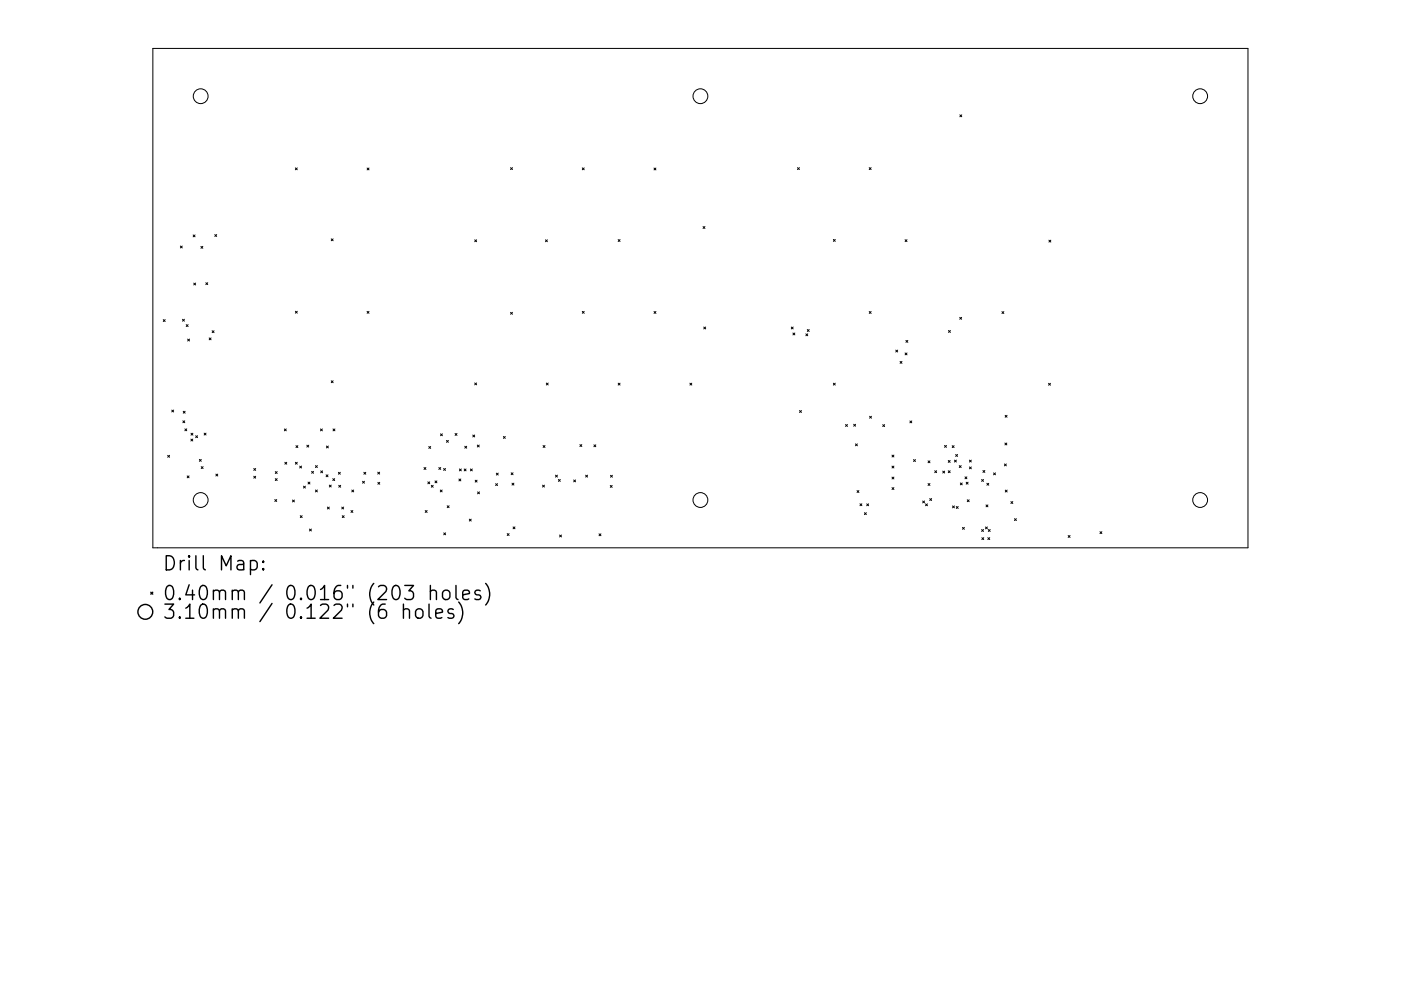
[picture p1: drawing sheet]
<svg xmlns="http://www.w3.org/2000/svg" width="297mm" height="210mm" viewBox="0 0 297 210" stroke-linecap="round" stroke-linejoin="round" font-family="sans-serif">
<defs><g id="words">
<g font-size="4.2">
<text x="34.4" y="121.1">Drill Map:</text>
<text x="34.4" y="127.4">0.40mm / 0.016&quot; (203 holes)</text>
<text x="34.4" y="131.3">3.10mm / 0.122&quot; (6 holes)</text>
</g>
</g></defs>
<g fill="none" stroke="#000" stroke-width=".21">
<path d="M32.4 10.3h232.2v105.9h-232.2zM62.6 35.6l.4 .4M63 35.6l-.4 .4M77.8 35.6l.4 .5M78.2 35.6l-.4 .5M108.2 35.6l.5 .4M108.7 35.6l-.5 .4M123.5 35.6l.4 .4M123.9 35.6l-.4 .4M138.7 35.6l.4 .5M139.1 35.6l-.4 .5M169.1 35.6l.4 .4"/>
<path d="M169.5 35.6l-.4 .4M184.3 35.6l.4 .4M184.7 35.6l-.4 .4M203.5 24.4l.4 .4M203.9 24.4l-.4 .4M38.2 52.2l.4 .4M38.6 52.2l-.4 .4M41 49.8l.4 .4M41.4 49.8l-.4 .4M42.6 52.3l.4 .4M43 52.3l-.4 .4M43.6 60l.4 .4"/>
<path d="M44 60l-.4 .4M45.5 49.8l.4 .4M45.9 49.8l-.4 .4M70.2 50.7l.4 .4M70.6 50.7l-.4 .4M100.6 50.9l.5 .4M101.1 50.9l-.5 .4M115.7 50.9l.4 .4M116.1 50.9l-.4 .4M131.1 50.8l.4 .4M131.5 50.8l-.4 .4M149.1 48.1l.4 .4"/>
<path d="M149.5 48.1l-.4 .4M176.7 50.8l.4 .4M177.1 50.8l-.4 .4M191.9 50.9l.4 .4M192.3 50.9l-.4 .4M222.4 51l.4 .4M222.8 51l-.4 .4M34.6 67.8l.4 .4M35 67.8l-.4 .4M38.7 67.7l.4 .4M39.1 67.7l-.4 .4M39.5 68.9l.4 .4"/>
<path d="M39.8 71.9l.4 .5M39.9 68.9l-.4 .4M40.2 71.9l-.4 .5M41.1 60.1l.4 .4M41.5 60.1l-.4 .4M44.3 71.7l.5 .4M44.8 71.7l-.5 .4M45 70.2l.4 .4M45.4 70.2l-.4 .4M62.6 66l.4 .4M63 66l-.4 .4M77.8 66.1l.4 .4"/>
<path d="M78.2 66.1l-.4 .4M108.2 66.3l.5 .4M108.7 66.3l-.5 .4M123.5 66.1l.4 .4M123.9 66.1l-.4 .4M138.7 66.1l.4 .4M139.1 66.1l-.4 .4M149.2 69.4l.4 .4M149.6 69.4l-.4 .4M167.8 69.4l.4 .4M168.1 70.7l.4 .4M168.2 69.4l-.4 .4"/>
<path d="M168.5 70.7l-.4 .4M170.9 70.8l.4 .4M171.2 69.9l.4 .4M171.3 70.8l-.4 .4M171.6 69.9l-.4 .4M184.3 66.1l.4 .4M184.7 66.1l-.4 .4M189.9 74.3l.4 .4M190.3 74.3l-.4 .4M190.8 76.7l.4 .4M191.2 76.7l-.4 .4M191.9 74.9l.4 .4"/>
<path d="M192.1 72.2l.4 .4M192.3 74.9l-.4 .4M192.5 72.2l-.4 .4M201.1 70.1l.4 .4M201.5 70.1l-.4 .4M203.5 67.3l.4 .4M203.9 67.3l-.4 .4M212.4 66.1l.4 .4M212.8 66.1l-.4 .4M35.6 96.6l.4 .4M36 96.6l-.4 .4M36.4 87l.4 .4"/>
<path d="M36.8 87l-.4 .4M38.8 89.3l.4 .4M38.8 87.3l.5 .4M39.2 89.3l-.4 .4M39.2 91l.4 .4M39.3 87.3l-.5 .4M39.6 91l-.4 .4M40.5 93.2l.4 .4M40.5 91.9l.4 .4M40.9 93.2l-.4 .4M40.9 91.9l-.4 .4M41.5 92.5l.4 .4"/>
<path d="M41.9 92.5l-.4 .4M42.3 97.5l.4 .4M42.7 99l.4 .4M42.7 97.5l-.4 .4M43.1 99l-.4 .4M43.3 91.9l.4 .4M43.7 91.9l-.4 .4M53.8 99.4l.4 .4M54.2 99.4l-.4 .4M60.3 91l.4 .4M60.4 98.1l.4 .4M60.7 91l-.4 .4"/>
<path d="M60.8 98.1l-.4 .4M62.6 98.1l.4 .4M62.7 94.6l.5 .4M63 98.1l-.4 .4M63.2 94.6l-.5 .4M63.5 98.9l.4 .4M63.9 98.9l-.4 .4M65.1 94.5l.4 .4M65.5 94.5l-.4 .4M66.9 98.8l.4 .4M67.3 98.8l-.4 .4M67.9 91l.5 .4"/>
<path d="M68 99.9l.4 .4M68.4 91l-.5 .4M68.4 99.9l-.4 .4M69.2 94.6l.4 .4M69.6 94.6l-.4 .4M70.2 80.8l.4 .4M70.6 91l.4 .4M70.6 80.8l-.4 .4M71 91l-.4 .4M89.9 99.2l.4 .4M90.3 99.2l-.4 .4M90.9 94.7l.4 .4"/>
<path d="M91.3 94.7l-.4 .4M93 99.2l.4 .4M93.4 92l.4 .5M93.4 99.2l-.4 .4M93.8 92l-.4 .5M94.1 99.4l.4 .4M94.5 99.4l-.4 .4M94.7 93.4l.4 .4M95.1 93.4l-.4 .4M96.5 92l.4 .4M96.9 92l-.4 .4M97.4 99.5l.4 .4"/>
<path d="M97.8 99.5l-.4 .4M98.4 99.5l.4 .4M98.5 94.7l.4 .4M98.8 99.5l-.4 .4M98.9 94.7l-.4 .4M99.7 99.5l.4 .4M100.1 99.5l-.4 .4M100.2 92.3l.4 .4M100.6 92.3l-.4 .4M100.6 81.2l.5 .5M101.1 81.2l-.5 .5M101.2 94.4l.4 .4"/>
<path d="M101.6 94.4l-.4 .4M106.7 92.6l.4 .4M107.1 92.6l-.4 .4M115.1 94.5l.4 .4M115.5 94.5l-.4 .4M115.8 81.3l.4 .4M116.2 81.3l-.4 .4M123 94.3l.4 .4M123.4 94.3l-.4 .4M125.9 94.4l.4 .4M126.3 94.4l-.4 .4M131.1 81.3l.4 .4"/>
<path d="M131.5 81.3l-.4 .4M146.3 81.3l.4 .4M146.7 81.3l-.4 .4M169.5 87.1l.4 .4M169.9 87.1l-.4 .4M176.7 81.3l.4 .4M177.1 81.3l-.4 .4M179.3 90.1l.4 .4M179.7 90.1l-.4 .4M181 90l.4 .4M181.4 94.2l.4 .4M181.4 90l-.4 .4"/>
<path d="M181.8 94.2l-.4 .4M184.4 88.3l.4 .4M184.8 88.3l-.4 .4M187.2 90.1l.4 .4M187.6 90.1l-.4 .4M189.1 96.6l.4 .4M189.1 98.9l.4 .4M189.5 96.6l-.4 .4M189.5 98.9l-.4 .4M192.9 89.3l.4 .4M193.3 89.3l-.4 .4M193.7 97.5l.4 .4"/>
<path d="M194.1 97.5l-.4 .4M196.8 97.8l.4 .4M197.2 97.8l-.4 .4M198.2 99.9l.4 .4M198.6 99.9l-.4 .4M199.9 100l.4 .4M200.3 94.5l.4 .4M200.3 100l-.4 .4M200.7 94.5l-.4 .4M201 99.9l.5 .4M201 97.7l.5 .4M201.5 97.7l-.5 .4"/>
<path d="M201.5 99.9l-.5 .4M201.9 94.6l.4 .4M202.3 94.6l-.4 .4M202.4 97.6l.4 .4M202.6 96.4l.4 .4M202.8 97.6l-.4 .4M203 96.4l-.4 .4M203.4 98.8l.4 .4M203.8 98.8l-.4 .4M205.5 97.6l.4 .4M205.5 99.1l.4 .4M205.9 97.6l-.4 .4"/>
<path d="M205.9 99.1l-.4 .4M208.4 99.8l.4 .4M208.8 99.8l-.4 .4M213 98.4l.4 .4M213.1 94l.4 .4M213.1 88.1l.4 .4M213.4 98.4l-.4 .4M213.5 94l-.4 .4M213.5 88.1l-.4 .4M222.3 81.3l.4 .4M222.7 81.3l-.4 .4M39.7 101l.4 .4"/>
<path d="M40.1 101l-.4 .4M45.8 100.6l.4 .4M46.2 100.6l-.4 .4M53.8 101l.4 .4M54.2 101l-.4 .4M58.3 106l.4 .4M58.4 100.1l.4 .4M58.4 101.6l.4 .4M58.7 106l-.4 .4M58.8 100.1l-.4 .4M58.8 101.6l-.4 .4M62 106.1l.4 .4"/>
<path d="M62.4 106.1l-.4 .4M63.7 109.4l.4 .4M64.1 109.4l-.4 .4M64.3 103.1l.5 .5M64.8 103.1l-.5 .5M65.3 102.3l.4 .4M65.6 112.2l.4 .5M65.7 102.3l-.4 .4M66 112.2l-.4 .5M66.1 100l.4 .4M66.5 100l-.4 .4M66.9 104l.4 .4"/>
<path d="M67.3 104l-.4 .4M69.1 100.7l.4 .4M69.4 107.6l.4 .4M69.5 100.7l-.4 .4M69.8 102.9l.4 .4M69.8 107.6l-.4 .4M70.2 102.9l-.4 .4M70.6 101.6l.4 .4M71 101.6l-.4 .4M71.7 100.2l.5 .4M71.8 103l.4 .4M72.2 100.2l-.5 .4"/>
<path d="M72.2 103l-.4 .4M72.5 107.6l.4 .4M72.6 109.4l.4 .4M72.9 107.6l-.4 .4M73 109.4l-.4 .4M74.4 108.3l.4 .4M74.6 104l.4 .4M74.8 108.3l-.4 .4M75 104l-.4 .4M76.9 102.1l.4 .4M77.1 100.2l.5 .4M77.3 102.1l-.4 .4"/>
<path d="M77.6 100.2l-.5 .4M80.1 100.2l.4 .4M80.1 102.3l.4 .4M80.5 100.2l-.4 .4M80.5 102.3l-.4 .4M90.2 108.3l.4 .4M90.6 108.3l-.4 .4M90.7 102.2l.4 .4M91.1 102.2l-.4 .4M91.4 103l.4 .4M91.8 103l-.4 .4M92.2 102l.4 .4"/>
<path d="M92.6 102l-.4 .4M93.3 104l.4 .4M93.7 104l-.4 .4M94.1 113.1l.4 .4M94.5 113.1l-.4 .4M94.8 107.3l.4 .4M95.2 107.3l-.4 .4M97.3 101.6l.4 .4M97.7 101.6l-.4 .4M99.5 110.1l.4 .4M99.9 110.1l-.4 .4M100.7 101.9l.5 .4"/>
<path d="M101.2 101.9l-.5 .4M101.3 104.4l.4 .4M101.7 104.4l-.4 .4M105.1 102.6l.4 .4M105.2 100.4l.4 .4M105.5 102.6l-.4 .4M105.6 100.4l-.4 .4M107.5 113.2l.4 .4M107.9 113.2l-.4 .4M108.4 100.3l.4 .4M108.6 102.5l.4 .4M108.8 100.3l-.4 .4"/>
<path d="M108.8 111.8l.4 .4M109 102.5l-.4 .4M109.2 111.8l-.4 .4M115 102.9l.4 .4M115.4 102.9l-.4 .4M117.8 100.8l.4 .4M118.2 100.8l-.4 .4M118.4 101.7l.4 .4M118.6 113.5l.4 .4M118.8 101.7l-.4 .4M119 113.5l-.4 .4M121.6 101.8l.4 .4"/>
<path d="M122 101.8l-.4 .4M124.2 100.8l.4 .4M124.6 100.8l-.4 .4M127 113.3l.4 .4M127.4 113.3l-.4 .4M129.4 103l.4 .4M129.4 100.8l.4 .4M129.8 103l-.4 .4M129.8 100.8l-.4 .4M181.7 104.1l.4 .4M182.1 104.1l-.4 .4M182.3 106.9l.4 .4"/>
<path d="M182.7 106.9l-.4 .4M183.3 108.8l.4 .4M183.7 108.8l-.4 .4M183.8 106.9l.4 .4M184.2 106.9l-.4 .4M189.1 101.2l.4 .4M189.1 103.5l.4 .4M189.5 101.2l-.4 .4M189.5 103.5l-.4 .4M195.6 106.3l.4 .4M196 106.3l-.4 .4M196.2 106.9l.4 .4"/>
<path d="M196.6 106.9l-.4 .4M196.8 102.6l.4 .4M197.1 105.8l.4 .4M197.2 102.6l-.4 .4M197.5 105.8l-.4 .4M202 107.3l.4 .4M202.4 107.3l-.4 .4M202.8 107.5l.4 .4M203.2 107.5l-.4 .4M203.6 102.5l.4 .4M204 102.5l-.4 .4M204.1 111.9l.4 .4"/>
<path d="M204.5 111.9l-.4 .4M204.6 101.2l.4 .4M204.8 102.3l.5 .4M205 101.2l-.4 .4M205.1 106l.4 .4M205.3 102.3l-.5 .4M205.5 106l-.4 .4M208.1 101.7l.4 .4M208.1 112.3l.4 .5M208.2 114.1l.4 .4M208.5 101.7l-.4 .4M208.5 112.3l-.4 .5"/>
<path d="M208.6 114.1l-.4 .4M208.9 111.8l.4 .4M209.1 107.1l.4 .4M209.2 102.5l.4 .4M209.3 111.8l-.4 .4M209.4 114.1l.4 .4M209.5 107.1l-.4 .4M209.5 112.3l.4 .5M209.6 102.5l-.4 .4M209.8 114.1l-.4 .4M209.9 112.3l-.4 .5M210.7 100.3l.4 .4"/>
<path d="M211.1 100.3l-.4 .4M213.1 104l.4 .4M213.5 104l-.4 .4M214.3 106.4l.4 .4M214.7 106.4l-.4 .4M215.1 110l.4 .4M215.5 110l-.4 .4M226.5 113.6l.4 .4M226.9 113.6l-.4 .4M233.2 112.8l.4 .4M233.6 112.8l-.4 .4"/>
<circle cx="42.5" cy="20.4" r="1.57"/>
<circle cx="148.5" cy="20.4" r="1.57"/>
<circle cx="254.5" cy="20.4" r="1.57"/>
<circle cx="42.5" cy="106.1" r="1.57"/>
<circle cx="148.5" cy="106.1" r="1.57"/>
<circle cx="254.5" cy="106.1" r="1.57"/>
</g>
<g fill="none" stroke="#000" stroke-width=".3">
<path d="M53.1 119.1l.9-.2 .5 .6v.8l-.3 .5-.2 .1-.9-.1M55.8 119.1l.2 .1-.2 .1-.1-.1 .1-.1v.2M32 125.6l.4 .5M32.4 125.6l-.4 .5M55.8 120.6l.2 .2-.2 .1-.1-.1 .1-.2v.3M85.5 129.5a.75 .75 0 0 1 1.3 .1v1.6M85.5 128.2v3M88.4 129.3a.81 .81 0 0 1 1.3 .4v.9a.81 .81 0 0 1-.8 .6 .81 .81 0 0 1-.8-.6v-.9zM91 128.2v2.5l.4 .5M91.2 125.5a.74 .74 0 0 1 1.3 .1v1.6M91.2 124.2v3M92.4 130.2l1.4-.3-.1-.6-.9-.1-.4 .4v1.1l.1 .3 .3 .2 .9-.2"/>
<path d="M94 125.5a.81 .81 0 0 1 .8-.3 .81 .81 0 0 1 .6 .6v.8a.81 .81 0 0 1-.8 .6 .81 .81 0 0 1-.8-.6v-.8zM96.1 129.3l-.7-.1-.4 .4 .1 .4 1 .3 .1 .3-.1 .4-.3 .2-.8-.2M96.7 124.2v2.6l.4 .4M97.2 127.7a3.4 3.4 0 0 1 0 4.6M98.1 126.2l1.4-.3-.1-.5-.9-.2-.4 .4v1.2l.1 .3 .3 .1 .9-.1M101.8 125.4l-.7-.2-.4 .4 .1 .5 1 .3 .2 .2-.2 .5-.3 .1-.8-.1M103 123.8a3.4 3.4 0 0 1 0 4.6"/>
<circle cx="30.8" cy="129.8" r="1.57"/>
</g>
<use href="#words"/>
</svg>
